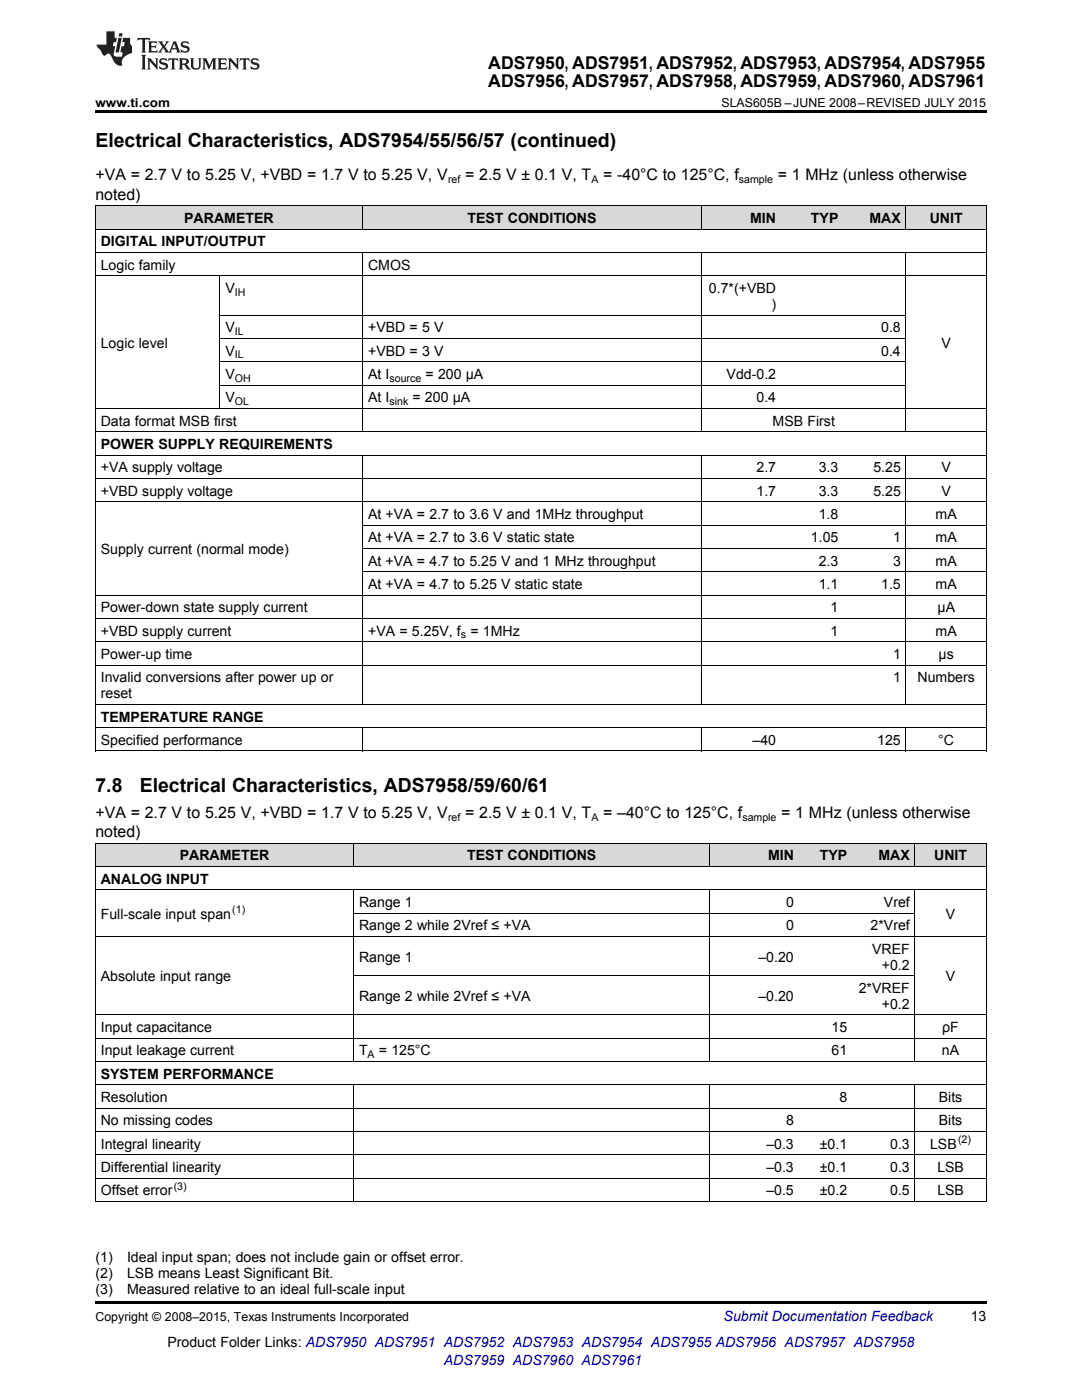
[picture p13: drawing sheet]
<svg xmlns="http://www.w3.org/2000/svg" width="216mm" height="279mm" viewBox="0 0 216 279" stroke-linecap="round" stroke-linejoin="round" font-family="sans-serif">
<defs><g id="words">
<g font-size="3.9">
<text x="19" y="29.3">Electrical Characteristics, ADS7954/55/56/57 (continued)</text>
<text x="19" y="158">7.8</text>
<text x="27.9" y="158">Electrical Characteristics, ADS7958/59/60/61</text>
</g>
<g font-size="3.5">
<text x="97.4" y="13.8">ADS7950, ADS7951, ADS7952, ADS7953, ADS7954, ADS7955</text>
<text x="97.4" y="17.3">ADS7956, ADS7957, ADS7958, ADS7959, ADS7960, ADS7961</text>
</g>
<g font-size="3.2">
<text x="19" y="36">+VA = 2.7 V to 5.25 V, +VBD = 1.7 V to 5.25 V, V</text>
<text x="92.8" y="36">= 2.5 V ± 0.1 V, T</text>
<text x="120.4" y="36">= -40°C to 125°C, f</text>
<text x="155.2" y="36">= 1 MHz (unless otherwise</text>
<text x="19" y="39.9">noted)</text>
<text x="19" y="163.2">+VA = 2.7 V to 5.25 V, +VBD = 1.7 V to 5.25 V, V</text>
<text x="19" y="167">noted)</text>
<text x="92.8" y="163.2">= 2.5 V ± 0.1 V, T</text>
<text x="120.4" y="163.2">= –40°C to 125°C, f</text>
<text x="155.9" y="163.2">= 1 MHz (unless otherwise</text>
</g>
<g font-size="2.8">
<text x="36.8" y="44.5">PARAMETER</text>
<text x="93.3" y="44.5">TEST CONDITIONS</text>
<text x="149.7" y="44.5">MIN</text>
<text x="161.8" y="44.5">TYP</text>
<text x="173.5" y="44.5">MAX</text>
<text x="185.5" y="44.5">UNIT</text>
<text x="20.1" y="49.2">DIGITAL INPUT/OUTPUT</text>
<text x="20.1" y="53.8">Logic family</text>
<text x="73.4" y="53.8">CMOS</text>
<text x="45" y="58.5">V</text>
<text x="141.5" y="58.5">0.7*(+VBD</text>
<text x="153.9" y="61.7">)</text>
<text x="20.1" y="69.4">Logic level</text>
<text x="45" y="66.3">V</text>
<text x="45" y="71">V</text>
<text x="73.4" y="66.3">+VBD = 5 V</text>
<text x="73.4" y="71">+VBD = 3 V</text>
<text x="175.8" y="66.3">0.8</text>
<text x="175.8" y="71">0.4</text>
<text x="187.9" y="69.4">V</text>
<text x="45" y="75.6">V</text>
<text x="73.4" y="75.6">At I</text>
<text x="84.9" y="75.6">= 200 μA</text>
<text x="145" y="75.6">Vdd-0.2</text>
<text x="45" y="80.3">V</text>
<text x="73.4" y="80.3">At I</text>
<text x="82.3" y="80.3">= 200 μA</text>
<text x="151" y="80.3">0.4</text>
<text x="20.1" y="84.9">Data format MSB first</text>
<text x="20.1" y="89.6">POWER SUPPLY REQUIREMENTS</text>
<text x="154.2" y="84.9">MSB First</text>
<text x="20.1" y="94.3">+VA supply voltage</text>
<text x="151" y="94.3">2.7</text>
<text x="163.4" y="94.3">3.3</text>
<text x="174.3" y="94.3">5.25</text>
<text x="187.9" y="94.3">V</text>
<text x="20.1" y="98.9">+VBD supply voltage</text>
<text x="151" y="98.9">1.7</text>
<text x="163.4" y="98.9">3.3</text>
<text x="174.3" y="98.9">5.25</text>
<text x="187.9" y="98.9">V</text>
<text x="73.4" y="103.6">At +VA = 2.7 to 3.6 V and 1MHz throughput</text>
<text x="163.4" y="103.6">1.8</text>
<text x="186.7" y="103.6">mA</text>
<text x="20.1" y="110.6">Supply current (normal mode)</text>
<text x="73.4" y="108.2">At +VA = 2.7 to 3.6 V static state</text>
<text x="73.4" y="112.9">At +VA = 4.7 to 5.25 V and 1 MHz throughput</text>
<text x="161.8" y="108.2">1.05</text>
<text x="163.4" y="112.9">2.3</text>
<text x="178.2" y="108.2">1</text>
<text x="178.2" y="112.9">3</text>
<text x="186.7" y="108.2">mA</text>
<text x="186.7" y="112.9">mA</text>
<text x="73.4" y="117.5">At +VA = 4.7 to 5.25 V static state</text>
<text x="163.4" y="117.5">1.1</text>
<text x="175.8" y="117.5">1.5</text>
<text x="186.7" y="117.5">mA</text>
<text x="20.1" y="122.2">Power-down state supply current</text>
<text x="165.7" y="122.2">1</text>
<text x="187.1" y="122.2">μA</text>
<text x="20.1" y="126.9">+VBD supply current</text>
<text x="20.1" y="131.5">Power-up time</text>
<text x="73.4" y="126.9">+VA = 5.25V, f = 1MHz</text>
<text x="165.7" y="126.9">1</text>
<text x="178.2" y="131.5">1</text>
<text x="186.7" y="126.9">mA</text>
<text x="187.3" y="131.5">μs</text>
<text x="20.1" y="136.2">Invalid conversions after power up or</text>
<text x="178.2" y="136.2">1</text>
<text x="183.1" y="136.2">Numbers</text>
<text x="20.1" y="139.3">reset</text>
<text x="20.1" y="144">TEMPERATURE RANGE</text>
<text x="20.1" y="148.7">Specified performance</text>
<text x="150.2" y="148.7">–40</text>
<text x="175" y="148.7">125</text>
<text x="187.2" y="148.7">°C</text>
<text x="35.9" y="171.7">PARAMETER</text>
<text x="93.2" y="171.7">TEST CONDITIONS</text>
<text x="153.2" y="171.7">MIN</text>
<text x="163.6" y="171.7">TYP</text>
<text x="175.3" y="171.7">MAX</text>
<text x="186.4" y="171.7">UNIT</text>
<text x="20.1" y="176.4">ANALOG INPUT</text>
<text x="20.1" y="183.3">Full-scale input span</text>
<text x="71.6" y="181">Range 1</text>
<text x="71.6" y="185.7">Range 2 while 2Vref ≤ +VA</text>
<text x="156.8" y="181">0</text>
<text x="156.8" y="185.7">0</text>
<text x="173.7" y="185.7">2*Vref</text>
<text x="176.4" y="181">Vref</text>
<text x="188.7" y="183.3">V</text>
<text x="71.6" y="191.9">Range 1</text>
<text x="151.3" y="191.9">–0.20</text>
<text x="174" y="190.3">VREF</text>
<text x="20.1" y="195.8">Absolute input range</text>
<text x="176" y="193.5">+0.2</text>
<text x="188.7" y="195.8">V</text>
<text x="71.6" y="199.7">Range 2 while 2Vref ≤ +VA</text>
<text x="151.3" y="199.7">–0.20</text>
<text x="171.3" y="198.2">2*VREF</text>
<text x="176" y="201.3">+0.2</text>
<text x="20.1" y="206">Input capacitance</text>
<text x="165.9" y="206">15</text>
<text x="188" y="206">ρF</text>
<text x="20.1" y="210.6">Input leakage current</text>
<text x="20.1" y="215.3">SYSTEM PERFORMANCE</text>
<text x="71.6" y="210.6">T</text>
<text x="75.6" y="210.6">= 125°C</text>
<text x="165.9" y="210.6">61</text>
<text x="188" y="210.6">nA</text>
<text x="20.1" y="220">Resolution</text>
<text x="167.5" y="220">8</text>
<text x="187.3" y="220">Bits</text>
<text x="20.1" y="224.6">No missing codes</text>
<text x="156.8" y="224.6">8</text>
<text x="187.3" y="224.6">Bits</text>
<text x="20.1" y="229.3">Integral linearity</text>
<text x="20.1" y="233.9">Differential linearity</text>
<text x="152.9" y="229.3">–0.3</text>
<text x="152.9" y="233.9">–0.3</text>
<text x="163.6" y="229.3">±0.1</text>
<text x="163.6" y="233.9">±0.1</text>
<text x="177.6" y="229.3">0.3</text>
<text x="177.6" y="233.9">0.3</text>
<text x="185.6" y="229.3">LSB</text>
<text x="187" y="233.9">LSB</text>
<text x="20.1" y="238.6">Offset error</text>
<text x="152.9" y="238.6">–0.5</text>
<text x="163.6" y="238.6">±0.2</text>
<text x="177.6" y="238.6">0.5</text>
<text x="187" y="238.6">LSB</text>
<text x="19" y="251.9">(1)</text>
<text x="25.4" y="251.9">Ideal input span; does not include gain or offset error.</text>
<text x="19" y="255.1">(2)</text>
<text x="25.4" y="255.1">LSB means Least Significant Bit.</text>
<text x="19" y="258.2">(3)</text>
<text x="25.4" y="258.2">Measured relative to an ideal full-scale input</text>
<text x="193.7" y="263.6">13</text>
<text x="33.4" y="268.9">Product Folder Links: ADS7950 ADS7951 ADS7952 ADS7953 ADS7954 ADS7955 ADS7956 ADS7957 ADS7958</text>
</g>
<g font-size="2.8" fill="#0000c8">
<text x="144.4" y="263.6">Submit Documentation Feedback</text>
<text x="88.5" y="272.4">ADS7959 ADS7960 ADS7961</text>
</g>
<g font-size="2.5">
<text x="19" y="21.4">www.ti.com</text>
<text x="144" y="21.4">SLAS605B –JUNE 2008–REVISED JULY 2015</text>
<text x="19" y="263.6">Copyright © 2008–2015, Texas Instruments Incorporated</text>
</g>
<g font-size="2.1">
<text x="89.4" y="36.6">ref</text>
<text x="118" y="36.6">A</text>
<text x="147.4" y="36.6">sample</text>
<text x="46.8" y="59.1">IH</text>
<text x="46.8" y="66.9">IL</text>
<text x="46.8" y="71.5">IL</text>
<text x="46.8" y="76.2">OH</text>
<text x="77.7" y="76.2">source</text>
<text x="46.8" y="80.9">OL</text>
<text x="77.7" y="80.9">sink</text>
<text x="92" y="127.4">s</text>
<text x="89.4" y="163.8">ref</text>
<text x="118" y="163.8">A</text>
<text x="148.1" y="163.8">sample</text>
<text x="46.4" y="182.2">(1)</text>
<text x="73.3" y="211.2">A</text>
<text x="191.2" y="228.1">(2)</text>
<text x="34.7" y="237.5">(3)</text>
</g>
</g></defs>
<g fill="#d8d8d8">
<path d="M19 168.3h24.9v4.7h-24.9z"/>
<path d="M43.9 168.3h26.7v4.7h-26.7z"/>
<path d="M70.6 168.3h71.1v4.7h-71.1z"/>
<path d="M141.7 168.3h17.8v4.7h-17.8z"/>
<path d="M159.5 168.3h10.7v4.7h-10.7z"/>
<path d="M170.2 168.3h12.4v4.7h-12.4z"/>
<path d="M182.6 168.3h14.2v4.7h-14.2z"/>
<path d="M19 41.1h24.9v4.7h-24.9z"/>
<path d="M43.9 41.1h28.5v4.7h-28.5z"/>
<path d="M72.4 41.1h67.5v4.7h-67.5z"/>
<path d="M139.9 41.1h16v4.7h-16z"/>
<path d="M155.9 41.1h12.5v4.7h-12.5z"/>
<path d="M168.4 41.1h12.4v4.7h-12.4z"/>
<path d="M180.8 41.1h16v4.7h-16z"/>
</g>
<path d="M19 22h177.8v.5h-177.8zM19 259.7h177.8v.5h-177.8z" fill="#000"/>
<g fill="none" stroke="#000" stroke-width=".2">
<path d="M19 41.1h177.8v108.8M19 55.1h177.8M19 50.4h177.8M19 45.7h177.8M19.1 41.1v108.8M43.9 55.1v26.5M72.3 41.1v4.7M72.3 50.4v35.8M139.9 41.1v4.7M139.9 50.4v35.8M180.8 41.1v4.7M180.8 50.4v35.8"/>
<path d="M43.9 76.9h136.9M43.9 72.2h136.9M43.9 67.5h136.9M43.9 62.9h136.9M19 95.5h177.8M19 90.8h177.8M19 86.2h177.8M19 81.5h177.8M72.3 90.9v49.7M139.9 90.9v49.7M180.8 90.9v49.7M19 118.8h177.8"/>
<path d="M19 100.1h177.8M72.4 114.1h124.4M72.4 109.4h124.4M72.4 104.8h124.4M19 132.7h177.8M19 128.1h177.8M19 123.4h177.8M19 149.9h177.8M19 145.2h177.8M19 140.6h177.8M72.3 145.3v4.6M139.9 145.3v4.6"/>
<path d="M180.8 145.3v4.6M19 168.3h177.8v71.6M19 177.6h177.8M19 172.9h177.8M19.1 168.3v71.6M70.5 168.3v4.7M70.5 177.6v34.3M141.7 168.3v4.7M141.7 177.6v34.3M182.5 168.3v4.7M182.5 177.6v34.3M19 186.9h177.8"/>
<path d="M70.6 194.7h112M70.6 182.2h112M19 216.5h177.8M19 211.9h177.8M19 207.2h177.8M19 202.5h177.8M70.5 216.5v23.4M141.7 216.5v23.4M182.5 216.5v23.4M19 239.8h177.8M19 235.1h177.8M19 230.5h177.8"/>
<path d="M19 225.8h177.8M19 221.2h177.8"/>
</g>
<g fill="#231f20">
<path d="M27.5 7.6l-.1 .5 .4-.2h.6v.1v2.1l-.2 .4h1l-.3-.4v-2.1l.1-.1h.5l.5 .2-.2-.5zM29.5 8.3l.2 .3v1.5l-.2 .4h1.8l.2-.6a1.04 1.04 0 0 1-1.3 .2v-.7h.6l.3 .2v-.6l-.3 .2h-.6v-.6l.8-.1 .4 .3-.2-.5zM31.5 8.3l.9 1.1-.9 1.1h.8l-.2-.2 .5-.7 .4 .7-.2 .2h1.5l-.1-.2 .1-.4h.9l.1 .4-.2 .2h1l-.3-.3-.7-1.9h-.5l-.9 2-.8-1 .9-1h-.8l.1 .3-.3 .5-.4-.6 .2-.2zM34.7 8.6l.4 1h-.7zM36.3 8.4a.63 .63 0 0 0-.2 .7 .63 .63 0 0 0 .6 .4l.6 .2 .1 .2a.75 .75 0 0 1-.7 .4 .75 .75 0 0 1-.6-.5l.1 .7 .1-.1a1.11 1.11 0 0 0 1.5-.6 1.13 1.13 0 0 0-1.2-.8l-.1-.4a1.04 1.04 0 0 1 1.2 .2l-.2-.5-.1 .1-.5-.2zM28.2 10.9l.2 .4v2.2l-.2 .4h1l-.3-.4v-2.2l.3-.4zM29.3 11.6l.3 .4v1.5l-.3 .4h.8l-.2-.4v-1.3l1.5 1.7v-1.9l.2-.4h-.7l.2 .4v.9l-1.1-1.3zM32 11.8a.62 .62 0 0 0-.2 .7 .62 .62 0 0 0 .6 .4l.6 .1 .1 .3a.76 .76 0 0 1-.7 .3 .76 .76 0 0 1-.6-.4l.1 .7 .1-.1a1.11 1.11 0 0 0 1.5-.6 1.13 1.13 0 0 0-1.2-.8l-.1-.4a1.04 1.04 0 0 1 1.2 .2l-.2-.6-.1 .1-.5-.1zM33.7 11.6l-.2 .6a.61 .61 0 0 1 .8-.3v1.6l-.2 .4h.9l-.2-.4v-1.6a.63 .63 0 0 1 .8 .3l-.2-.6zM35.6 11.6l.3 .4v1.5l-.3 .4h1l-.2-.2v-.8l.5 .2a.76 .76 0 0 0 1.2 .7l-1-1a.58 .58 0 0 0 .6-.5 .58 .58 0 0 0-.5-.6zM36.4 11.9h.1a.45 .45 0 0 1 .5 .1 .45 .45 0 0 1 .1 .5l-.7 .2zM37.9 11.6l.2 .2a2.17 2.17 0 0 0 .3 1.9 .99 .99 0 0 0 1.6-.6v-1.1l.2-.4h-.7l.2 .2a1.92 1.92 0 0 1-.2 1.8 .6 .6 0 0 1-.9-.5v-1.1l.2-.4zM40.4 11.6l.2 .4v1.5l-.2 .4h.7l-.2-.4v-1.4l.8 1.8 .8-1.8v1.4l-.2 .4h.9l-.2-.4v-1.5l.2-.4h-.8l-.6 1.5-.6-1.5zM43.4 11.6l.2 .4v1.5l-.2 .4h1.8l.2-.6a1.04 1.04 0 0 1-1.3 .1v-.6h.5l.4 .2v-.6l-.4 .2h-.5v-.7h.8l.3 .3-.1-.6zM45.5 11.6l.2 .4v1.5l-.2 .4h.7l-.2-.4v-1.3l1.5 1.7v-1.9l.2-.4h-.7l.2 .4v.9l-1.1-1.3zM47.9 11.6l-.1 .6a.61 .61 0 0 1 .8-.3v1.6l-.3 .4h1l-.3-.4 .1-1.6a.63 .63 0 0 1 .7 .3l-.1-.6zM50.2 11.8a.62 .62 0 0 0-.2 .7 .62 .62 0 0 0 .6 .4l.6 .1 .2 .3a.76 .76 0 0 1-.8 .3 .76 .76 0 0 1-.6-.4l.1 .7 .2-.1a1.11 1.11 0 0 0 1.5-.6 1.13 1.13 0 0 0-1.3-.8l-.1-.4a1.04 1.04 0 0 1 1.2 .2l-.1-.6-.2 .1-.5-.1z"/>
<path d="M21.2 6.3v2.6h-1.9l.1 .4 .7 .9a.91 .91 0 0 0 1 .8 .56 .56 0 0 1 .5-.3 .56 .56 0 0 1 .5 .3l.4 .8a1.53 1.53 0 0 0 1.9 1.2 1.54 1.54 0 0 1 1-2.1l.9-.3v-1.4a1.52 1.52 0 0 1-.3-1.6h-1.4l-.2 .8h.5l-.2 .8h-.4l-.2 1v.2l.4 .1-.2 .8a1.93 1.93 0 0 1-1.6-.3l.3-1.8h-.5l.2-.8h.4l.2-.8h-.4v-1.3zM23.6 7.6l-.6 2.9h.7l.6-2.9zM23.8 6.6l-.1 .7h.6l.2-.7z"/>
</g>
<use href="#words"/>
</svg>
